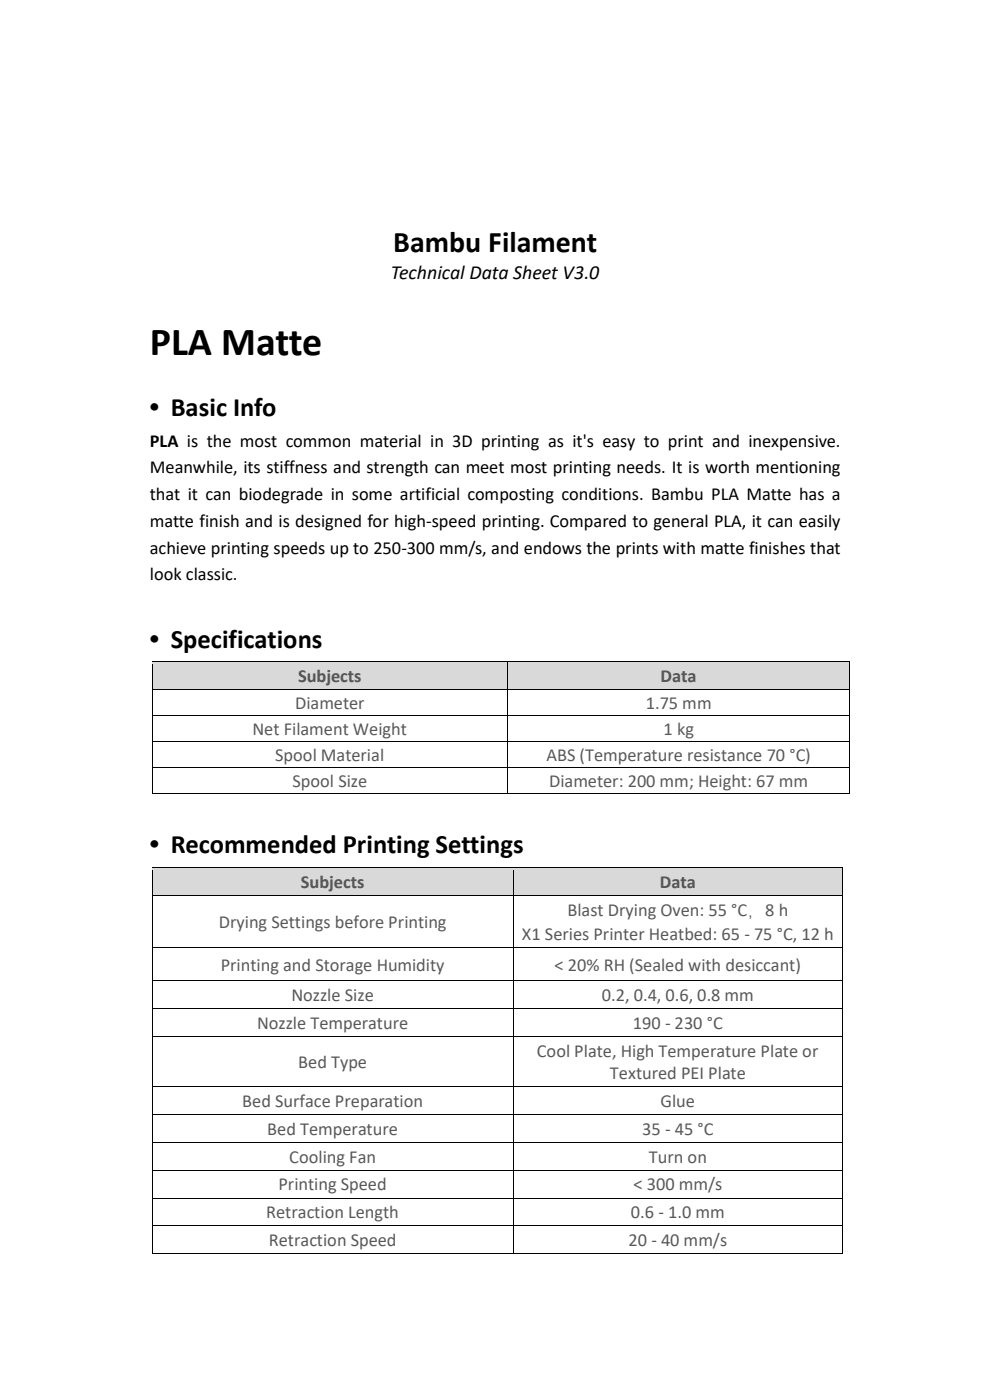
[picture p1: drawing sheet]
<svg xmlns="http://www.w3.org/2000/svg" width="210mm" height="297mm" viewBox="0 0 210 297" stroke-linecap="round" stroke-linejoin="round" font-family="sans-serif">
<defs><g id="words">
<text font-size="8.5" x="31.8" y="75.3">PLA Matte</text>
<text font-size="6.3" x="83.4" y="53.6">Bambu Filament</text>
<g font-size="5.6">
<text x="31.8" y="88.2">• Basic Info</text>
<text x="31.8" y="137.4">• Specifications</text>
<text x="31.8" y="181.1">• Recommended Printing Settings</text>
</g>
<text font-size="4.2" x="82.9" y="59.3">Technical Data Sheet V3.0</text>
<g font-size="3.9">
<text x="31.8" y="94.8">PLA is the most common material in 3D printing as it's easy to print and inexpensive.</text>
<text x="31.8" y="100.4">Meanwhile, its stiffness and strength can meet most printing needs. It is worth mentioning</text>
<text x="31.8" y="106.1">that it can biodegrade in some artificial composting conditions. Bambu PLA Matte has a</text>
<text x="31.8" y="111.8">matte finish and is designed for high-speed printing. Compared to general PLA, it can easily</text>
<text x="31.8" y="117.5">achieve printing speeds up to 250-300 mm/s, and endows the prints with matte finishes that</text>
<text x="31.8" y="123.2">look classic.</text>
</g>
<g font-size="3.9" fill="#525252">
<text x="63.2" y="144.7">Subjects</text>
<text x="140.1" y="144.7">Data</text>
<text x="63.8" y="188.3">Subjects</text>
<text x="139.9" y="188.3">Data</text>
</g>
<g font-size="3.9" fill="#595959">
<text x="53.5" y="155.9">Net Filament Weight</text>
<text x="62.5" y="150.4">Diameter</text>
<text x="136.9" y="150.4">1.75 mm</text>
<text x="140.7" y="155.9">1 kg</text>
<text x="58.3" y="161.4">Spool Material</text>
<text x="115.8" y="161.4">ABS (Temperature resistance 70 °C)</text>
<text x="62" y="166.9">Spool Size</text>
<text x="116.4" y="166.9">Diameter: 200 mm; Height: 67 mm</text>
<text x="46.4" y="196.9">Drying Settings before Printing</text>
<text x="120.3" y="194.3">Blast Drying Oven: 55 °C，8 h</text>
<text x="110.6" y="199.5">X1 Series Printer Heatbed: 65 - 75 °C, 12 h</text>
<text x="46.8" y="205.9">Printing and Storage Humidity</text>
<text x="117.6" y="205.9">&lt; 20% RH (Sealed with desiccant)</text>
<text x="61.8" y="212.4">Nozzle Size</text>
<text x="127.6" y="212.4">0.2, 0.4, 0.6, 0.8 mm</text>
<text x="54.5" y="218.3">Nozzle Temperature</text>
<text x="134.2" y="218.3">190 - 230 °C</text>
<text x="63.2" y="226.6">Bed Type</text>
<text x="113.8" y="224.2">Cool Plate, High Temperature Plate or</text>
<text x="129.3" y="229">Textured PEI Plate</text>
<text x="51.4" y="234.9">Bed Surface Preparation</text>
<text x="140" y="234.9">Glue</text>
<text x="56.6" y="240.7">Bed Temperature</text>
<text x="136.2" y="240.7">35 - 45 °C</text>
<text x="61.3" y="246.7">Cooling Fan</text>
<text x="137.6" y="246.7">Turn on</text>
<text x="59" y="252.6">Printing Speed</text>
<text x="134.3" y="252.6">&lt; 300 mm/s</text>
<text x="56.4" y="258.5">Retraction Length</text>
<text x="133.8" y="258.5">0.6 - 1.0 mm</text>
<text x="57" y="264.4">Retraction Speed</text>
<text x="133.2" y="264.4">20 - 40 mm/s</text>
</g>
</g></defs>
<g fill="#d9d9d9">
<path d="M32.4 140.5h75.1v5.7h-75.1z" fill-rule="evenodd"/>
<path d="M33.7 141h72.5v4.7h-72.5z" fill-rule="evenodd"/>
<path d="M107.7 140.5h72.4v5.7h-72.4z" fill-rule="evenodd"/>
<path d="M109 141h69.8v4.7h-69.8z" fill-rule="evenodd"/>
</g>
<g fill="#000">
<path d="M32.2 140.4h.2v.6h-.2z" fill-rule="evenodd"/>
<path d="M32.2 140.4h.2v.1h-.2z" fill-rule="evenodd"/>
</g>
<path d="M32.4 140.4h75.1" fill="none" stroke="#000" stroke-width=".21"/>
<path d="M32.4 140.5h75.1v.5h-75.1z" fill-rule="evenodd" fill="#d9d9d9"/>
<g fill="#000">
<path d="M107.5 140.5h.1v.5h-.1z" fill-rule="evenodd"/>
<path d="M107.5 140.4h.1v.1h-.1z" fill-rule="evenodd"/>
</g>
<path d="M107.6 140.4h72.5" fill="none" stroke="#000" stroke-width=".21"/>
<path d="M107.6 140.5h72.5v.5h-72.5z" fill-rule="evenodd" fill="#d9d9d9"/>
<g fill="#000">
<path d="M180.1 140.4h.1v.6h-.1z" fill-rule="evenodd"/>
<path d="M180.1 140.4h.1v.1h-.1z" fill-rule="evenodd"/>
</g>
<path d="M32.3 145.7h75.3v.5h-75.3z" fill-rule="evenodd" fill="#d9d9d9"/>
<path d="M32.3 141v5.2" fill="none" stroke="#000" stroke-width=".21"/>
<path d="M107.6 145.7h72.6v.5h-72.6z" fill-rule="evenodd" fill="#d9d9d9"/>
<g fill="none" stroke="#000" stroke-width=".21">
<path d="M32.3 146.7v5M32.3 152.2v5.1M32.3 157.8v5M32.4 146.3h75.1M32.4 151.8h75.1M32.4 157.4h75.1M107.6 141v5.2M107.6 146.7v5M107.6 152.2v5.1M107.6 157.8v5M107.6 146.3h72.5M107.6 151.8h72.5"/>
<path d="M107.6 157.4h72.5M180.2 141v5.2M180.2 146.7v5M180.2 152.2v5.1M180.2 157.8v5M32.3 163.3v5M32.4 162.9h75.1M32.4 168.4h75.1M107.6 163.3v5M107.6 162.9h72.5M107.6 168.4h72.5M180.2 163.3v5"/>
</g>
<g fill="#000">
<path d="M32.2 146.2h.2v.5h-.2z" fill-rule="evenodd"/>
<path d="M32.2 151.7h.2v.5h-.2z" fill-rule="evenodd"/>
<path d="M32.2 157.3h.2v.5h-.2z" fill-rule="evenodd"/>
<path d="M107.5 146.2h.1v.5h-.1z" fill-rule="evenodd"/>
<path d="M107.5 151.7h.1v.5h-.1z" fill-rule="evenodd"/>
<path d="M107.5 157.3h.1v.5h-.1z" fill-rule="evenodd"/>
<path d="M180.1 146.2h.1v.5h-.1z" fill-rule="evenodd"/>
<path d="M180.1 151.7h.1v.5h-.1z" fill-rule="evenodd"/>
<path d="M180.1 157.3h.1v.5h-.1z" fill-rule="evenodd"/>
<path d="M32.2 162.8h.2v.5h-.2z" fill-rule="evenodd"/>
<path d="M32.2 168.3h.2v.2h-.2z" fill-rule="evenodd"/>
<path d="M32.2 168.3h.2v.2h-.2z" fill-rule="evenodd"/>
<path d="M107.5 162.8h.1v.5h-.1z" fill-rule="evenodd"/>
<path d="M107.5 168.3h.1v.2h-.1z" fill-rule="evenodd"/>
<path d="M180.1 162.8h.1v.5h-.1z" fill-rule="evenodd"/>
<path d="M180.1 168.3h.1v.2h-.1z" fill-rule="evenodd"/>
<path d="M180.1 168.3h.1v.2h-.1z" fill-rule="evenodd"/>
</g>
<g fill="#d9d9d9">
<path d="M32.4 184.1h76.3v5.8h-76.3z" fill-rule="evenodd"/>
<path d="M33.7 184.6h73.7v4.8h-73.7z" fill-rule="evenodd"/>
<path d="M108.9 184.1h69.6v5.8h-69.6z" fill-rule="evenodd"/>
<path d="M110.2 184.6h67v4.8h-67z" fill-rule="evenodd"/>
</g>
<g fill="#000">
<path d="M32.2 184h.2v.6h-.2z" fill-rule="evenodd"/>
<path d="M32.2 184h.2v.1h-.2z" fill-rule="evenodd"/>
</g>
<path d="M32.4 184h76.3" fill="none" stroke="#000" stroke-width=".21"/>
<path d="M32.4 184.1h76.3v.5h-76.3z" fill-rule="evenodd" fill="#d9d9d9"/>
<g fill="#000">
<path d="M108.7 184.1h.2v.5h-.2z" fill-rule="evenodd"/>
<path d="M108.7 184h.2v.1h-.2z" fill-rule="evenodd"/>
</g>
<path d="M108.9 184h69.6" fill="none" stroke="#000" stroke-width=".21"/>
<path d="M108.9 184.1h69.6v.5h-69.6z" fill-rule="evenodd" fill="#d9d9d9"/>
<g fill="#000">
<path d="M178.5 184h.2v.6h-.2z" fill-rule="evenodd"/>
<path d="M178.5 184h.2v.1h-.2z" fill-rule="evenodd"/>
</g>
<path d="M32.3 189.4h76.5v.5h-76.5z" fill-rule="evenodd" fill="#d9d9d9"/>
<path d="M32.3 184.6v5.3" fill="none" stroke="#000" stroke-width=".21"/>
<path d="M108.8 189.4h69.8v.5h-69.8z" fill-rule="evenodd" fill="#d9d9d9"/>
<g fill="none" stroke="#000" stroke-width=".21">
<path d="M32.3 190.6v10.4M32.4 190h76.3M108.8 184.6v5.3M108.8 190.6v10.4M108.9 190h69.6M178.6 184.6v5.3M178.6 190.6v10.4M32.3 201.7v6.4M32.3 208.7v5.3M32.3 214.7v5.2M32.4 201.1h76.3M32.4 208.1h76.3"/>
<path d="M32.4 214.1h76.3M32.4 220h76.3M108.8 201.7v6.4M108.8 208.7v5.3M108.8 214.7v5.2M108.9 201.1h69.6M108.9 208.1h69.6M108.9 214.1h69.6M108.9 220h69.6M178.6 201.7v6.4M178.6 208.7v5.3M178.6 214.7v5.2"/>
<path d="M32.3 220.5v10M32.3 231.2v5.2M32.3 237.1v5.2M32.4 230.6h76.3M32.4 236.5h76.3M108.8 220.5v10M108.8 231.2v5.2M108.8 237.1v5.2M108.9 230.6h69.6M108.9 236.5h69.6M178.6 220.5v10M178.6 231.2v5.2"/>
<path d="M178.6 237.1v5.2M32.3 243v5.2M32.3 248.9v5.2M32.3 254.8v5.2M32.4 242.4h76.3M32.4 248.3h76.3M32.4 254.2h76.3M108.8 243v5.2M108.8 248.9v5.2M108.8 254.8v5.2M108.9 242.4h69.6M108.9 248.3h69.6"/>
<path d="M108.9 254.2h69.6M178.6 243v5.2M178.6 248.9v5.2M178.6 254.8v5.2M32.3 260.7v5.2M32.4 260.1h76.3M32.4 266h76.3M108.8 260.7v5.2M108.9 260.1h69.6M108.9 266h69.6M178.6 260.7v5.2"/>
</g>
<g fill="#000">
<path d="M32.2 189.9h.2v.7h-.2z" fill-rule="evenodd"/>
<path d="M108.7 189.9h.2v.7h-.2z" fill-rule="evenodd"/>
<path d="M178.5 189.9h.2v.7h-.2z" fill-rule="evenodd"/>
<path d="M32.2 201h.2v.7h-.2z" fill-rule="evenodd"/>
<path d="M32.2 208.1h.2v.6h-.2z" fill-rule="evenodd"/>
<path d="M32.2 214h.2v.7h-.2z" fill-rule="evenodd"/>
<path d="M108.7 201h.2v.7h-.2z" fill-rule="evenodd"/>
<path d="M108.7 208.1h.2v.6h-.2z" fill-rule="evenodd"/>
<path d="M108.7 214h.2v.7h-.2z" fill-rule="evenodd"/>
<path d="M178.5 201h.2v.7h-.2z" fill-rule="evenodd"/>
<path d="M178.5 208.1h.2v.6h-.2z" fill-rule="evenodd"/>
<path d="M178.5 214h.2v.7h-.2z" fill-rule="evenodd"/>
<path d="M32.2 219.9h.2v.6h-.2z" fill-rule="evenodd"/>
<path d="M32.2 230.5h.2v.7h-.2z" fill-rule="evenodd"/>
<path d="M32.2 236.4h.2v.7h-.2z" fill-rule="evenodd"/>
<path d="M108.7 219.9h.2v.6h-.2z" fill-rule="evenodd"/>
<path d="M108.7 230.5h.2v.7h-.2z" fill-rule="evenodd"/>
<path d="M108.7 236.4h.2v.7h-.2z" fill-rule="evenodd"/>
<path d="M178.5 219.9h.2v.6h-.2z" fill-rule="evenodd"/>
<path d="M178.5 230.5h.2v.7h-.2z" fill-rule="evenodd"/>
<path d="M178.5 236.4h.2v.7h-.2z" fill-rule="evenodd"/>
<path d="M32.2 242.3h.2v.7h-.2z" fill-rule="evenodd"/>
<path d="M32.2 248.2h.2v.7h-.2z" fill-rule="evenodd"/>
<path d="M32.2 254.1h.2v.7h-.2z" fill-rule="evenodd"/>
<path d="M108.7 242.3h.2v.7h-.2z" fill-rule="evenodd"/>
<path d="M108.7 248.2h.2v.7h-.2z" fill-rule="evenodd"/>
<path d="M108.7 254.1h.2v.7h-.2z" fill-rule="evenodd"/>
<path d="M178.5 242.3h.2v.7h-.2z" fill-rule="evenodd"/>
<path d="M178.5 248.2h.2v.7h-.2z" fill-rule="evenodd"/>
<path d="M178.5 254.1h.2v.7h-.2z" fill-rule="evenodd"/>
<path d="M32.2 260h.2v.7h-.2z" fill-rule="evenodd"/>
<path d="M32.2 265.9h.2v.2h-.2z" fill-rule="evenodd"/>
<path d="M32.2 265.9h.2v.2h-.2z" fill-rule="evenodd"/>
<path d="M108.7 260h.2v.7h-.2z" fill-rule="evenodd"/>
<path d="M108.7 265.9h.2v.2h-.2z" fill-rule="evenodd"/>
<path d="M178.5 260h.2v.7h-.2z" fill-rule="evenodd"/>
<path d="M178.5 265.9h.2v.2h-.2z" fill-rule="evenodd"/>
<path d="M178.5 265.9h.2v.2h-.2z" fill-rule="evenodd"/>
</g>
<use href="#words"/>
</svg>
